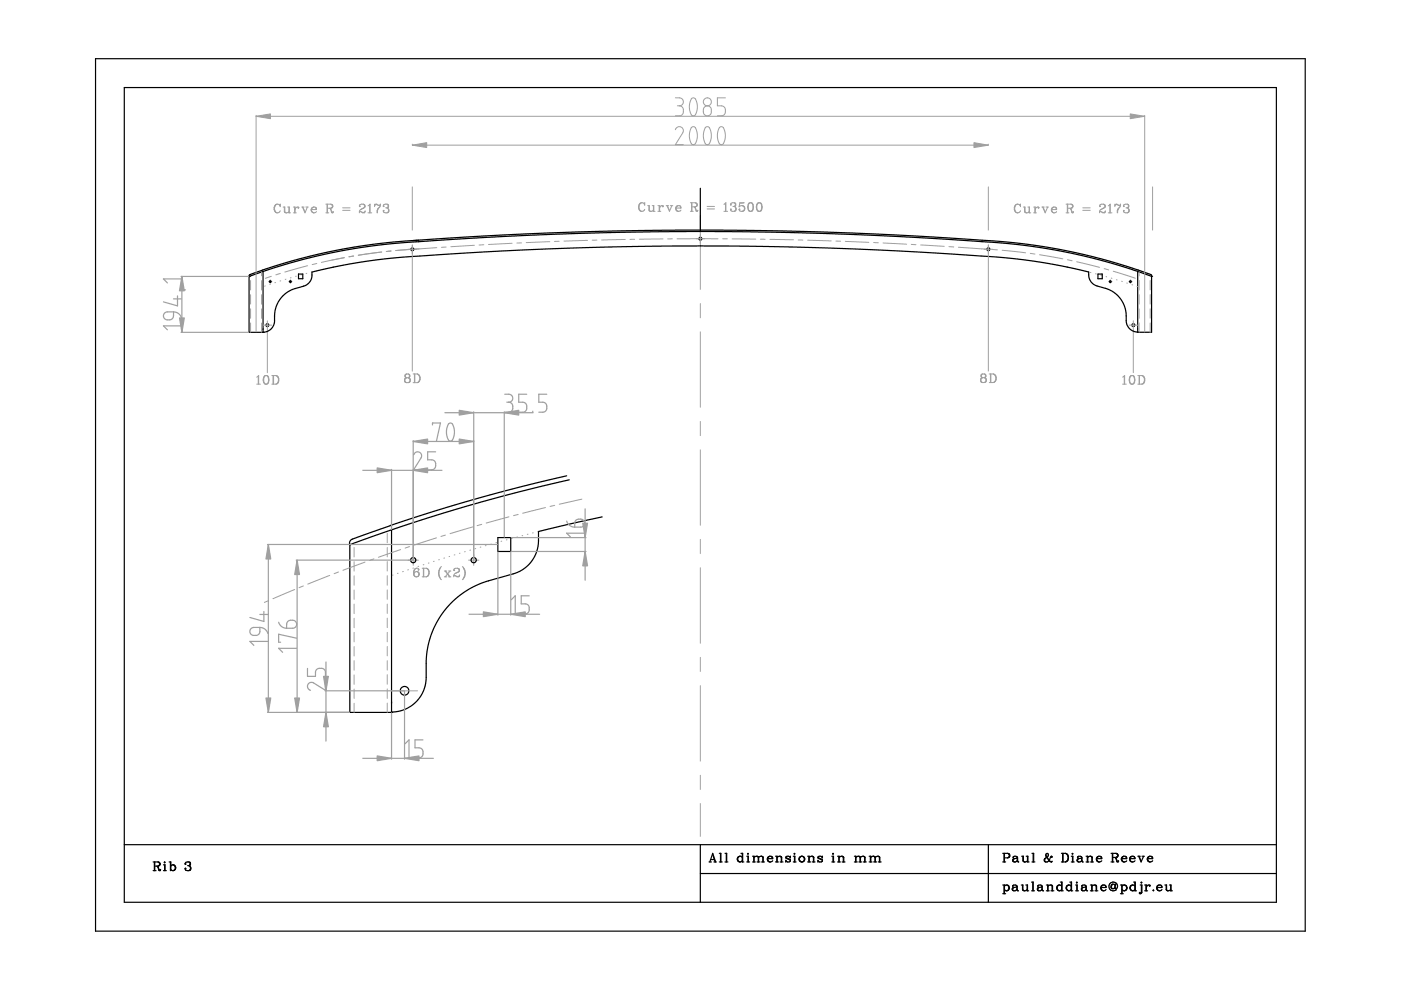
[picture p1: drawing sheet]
<svg xmlns="http://www.w3.org/2000/svg" width="297mm" height="210mm" viewBox="0 0 297 210" stroke-linecap="round" stroke-linejoin="round" font-family="sans-serif">
<g fill="none" stroke="#a0a0a4" stroke-width=".21">
<path d="M54.3 24.7h188.4M54.3 24.5v45.9M87.4 30.8h122.1M87.4 30.6v.1M87.4 39.6v9.2M143.2 27.5l.3-.4 .4-.2h.4l.5 .4v.8l-1.6 2.6h1.7M143.2 20.7l1.1 .1 .5 .3 .1 .4-.1 .6-.8 .3M143.6 22.4h.4M144 22.4l.6 .2 .2 .4v1.1l-.5 .4-1.1 .1M146.6 27.1l.3-.2 .4 .1 .5 1.3-.1 1.5-.3 .7-.3 .2-.5-.2-.4-1.1v-1.1zM146.6 21l.3-.3 .5 .2 .4 1.1v1.4l-.3 .8-.3 .4-.6-.2-.4-1.1v-1.1zM149.3 22.8l.7-.4 .7 .4 .1 1.1-.3 .5-.7 .2-.5-.4-.2-.5z"/>
<path d="M149.6 27l.5-.1 .3 .2 .4 1.1-.1 1.6-.3 .7-.3 .2-.6-.2-.3-1.2v-1.1zM152.5 27.1l.3-.2h.4l.6 1.3-.2 1.6-.2 .7-.4 .2-.4-.1-.1-.2-.4-1.1v-1.1zM153.8 20.7h-1.7v1.7l1.1 .1 .4 .3 .2 .4v.8l-.4 .4-1.3 .2M209.5 30.6v.1M209.5 39.6v9.2M242.7 24.5v45.9M244.4 39.6v9.2M53.1 59.5v2M55.5 57.7v.8M55.5 59.5v2M56.9 59.7h.8M57.3 59.3v.8"/>
<path d="M57.5 58.6l-1.2 .4M58.4 59.9h-.1M58.7 43.3l.6 .3M58.7 43.3a.98 .98 0 0 0-.6 .9 .98 .98 0 0 0 .6 .9M58.7 43.3a1.06 1.06 0 0 0 0 1.8M59.4 43.3v.5zM59.4 44.7a.6 .6 0 0 1-.7 .4M59.4 58l-.9 .3M59.5 59.5l-.1 .1M60 43.9h.4v1l.2 .2M60.3 43.9v1l.3 .2M60.6 59.2h-.1"/>
<path d="M61 43.9h.3v1.2M61.2 59.7h.7M61.3 44.9l-.7 .2M61.3 43.9v1.2h.3M61.6 59.3v.8M61.7 58.9h-.1M62.2 45.1h.6M62.2 43.9h.4v1.2M62.5 43.9v1.2M62.8 58.6h-.1M63.3 44v.2l.1-.2a.5 .5 0 0 0-.6 0 .5 .5 0 0 0-.2 .4M63.9 58.3h-.1"/>
<path d="M64 43.9h.5M64.1 43.9l.6 1.2 .5-1.2M64.2 43.9l.5 1M64.8 43.9h.6M65 58h-.1M65.2 56.3l-4.8 1.4M66 44.4l.1 .5 .4 .2M66.1 57.7h-.1M66.5 43.9l.4 .1M66.5 43.9a.62 .62 0 0 0-.6 .6 .62 .62 0 0 0 .6 .6M66.5 43.9l-.5 .5M66.9 44l.2 .4h-1.1"/>
<path d="M66.9 44l.1 .4M67.1 44.9l-.6 .2M67.2 55.9l-1 .2M69.1 43.3h1M69.1 45.1h.6M69.3 43.3v1.8M69.4 43.3v1.8M69.4 44.2h.7M69.9 44.2h.1M70 44.2l.3 .8 .3 .1 .1-.2M70 44.2l.5 .8 .2-.1M70.1 43.3l.3 .1 .2 .2-.1 .4-.4 .2"/>
<path d="M70.1 43.3l.4 .3-.1 .4-.3 .2M70.7 44.9h.1M72.6 44.1h1.6M72.6 44.6h1.6M73 54.6l-2.7 .6M73 54.6l-4.9 1M75 54.3l-1 .2M75 54.3l-1 .1M76.5 44.9l.4 .2h.3l.2-.2M76.5 44.9l.4 .1 .5-.1M76.5 44.9h-.3M76.6 44.3a.64 .64 0 0 0-.4 .8"/>
<path d="M77 43.3l-.6 .1-.2 .2 .1 .2v-.2M77 43.3l.3 .2 .1 .3-.8 .5M77 43.3l.2 .2 .1 .3-.7 .5M77.4 44.7v.2M78 45.1h.8M78 43.6l.5-.3v1.8M78.4 43.4v1.7M79.4 43.3v.5M79.5 43.5l.4-.2 .4 .3M79.5 43.5l-.1 .1M79.5 43.5l.4-.1 .4 .2M80.3 43.6h.2l.1-.3v.5"/>
<path d="M80.6 43.8a1.46 1.46 0 0 0-.6 1.3M80.6 43.8a1.3 1.3 0 0 0-.7 1.3M80.9 53.4l-5 .7M80.9 53.4l-4.9 .7M81.3 44.8v-.2v.2l.1 .2 .6 .1M81.8 44.1h.2M82 43.3l-.6 .1-.1 .2v.2v-.2M82 43.3l.4 .3-.1 .4-.3 .1M82 43.3a.44 .44 0 0 1 .2 .7l-.2 .1M82 44.1l.2 .1a.52 .52 0 0 1 .3 .5 .52 .52 0 0 1-.5 .4M82.3 44.2l.1 .6-.4 .3M82.9 53.2l-1 .1"/>
<path d="M83.9 53.1l4.9-.3zM86.5 52.9h1.8M87.4 51.9v26.8M92.6 52.5l-3.7 .3M94.6 52.4l-1 .1M100.6 52l-5 .3M102.6 51.9h-1M108.6 51.6l-5 .2M110.6 51.5h-1M116.6 51.2l-5 .2M118.6 51.2h-1M124.6 51l-5 .1"/>
<path d="M126.6 50.9h-1M132.6 50.8l-5 .1M134.6 50.7l-1 .1M136 43l.6 .2M136 43a.98 .98 0 0 0-.6 .9 .98 .98 0 0 0 .6 .9M136 43a1.05 1.05 0 0 0 0 1.8M136.7 43v.5zM136.7 44.4l-.3 .3-.4 .1M137.3 43.6h.4v1l.2 .2M137.6 43.6v1l.3 .2M138.3 43.6h.3v1.2M138.5 44.6l-.6 .2"/>
<path d="M138.5 43.6v1.2h.4M139.5 44.8h.6M139.5 43.6h.3v1.2M139.8 43.6v1.2M140.5 43.7v.2l.1-.2a.5 .5 0 0 0-.5 0 .5 .5 0 0 0-.3 .4M140.6 50.7h-5M141.2 43.6h.6M141.4 43.6l.5 1.2 .6-1.2M141.5 43.6l.4 1M142.1 43.6h.5M142.6 50.6l-1 .1M143.3 44.1l.1 .5 .4 .2"/>
<path d="M143.6 50.6h8.6M143.8 43.6l.4 .1M143.8 43.6a.61 .61 0 0 0-.6 .6 .61 .61 0 0 0 .6 .6M143.8 43.6l-.5 .5M144.2 43.7l.2 .4h-1.1M144.2 43.7l.1 .4M144.4 44.6l-.6 .2M146.4 43h1M146.4 44.8h.6M146.6 43v1.8M146.7 43v1.8M146.7 43.9h.7"/>
<path d="M147.2 43.9h.1M147.3 43.9l.3 .8 .2 .1 .1-.2M147.3 43.9l.4 .7h.2M147.4 43l.4 .3v.4l-.4 .2M147.4 43l.4 .3-.1 .4-.3 .2M147.6 50.6h1.8M147.9 44.6h.1M148.5 45.7v15.7M149.9 43.8h1.6M149.9 44.3h1.6M153.2 50.6h1M153.5 44.8h.8"/>
<path d="M153.5 43.3l.4-.3v1.8M153.8 43.1v1.7M155 44.5v-.2l-.1 .2 .1 .2 .7 .1M155.2 50.7h5M155.4 43.8h.3M155.7 43l-.7 .1-.1 .2 .1 .2v-.2M155.7 43l.3 .2-.1 .5-.2 .1M155.7 43l.1 .1a.44 .44 0 0 1-.1 .7M155.7 43.8l.1 .1a.5 .5 0 0 1 .3 .5 .5 .5 0 0 1-.4 .4M155.9 43.9l.1 .6-.3 .3M156.8 44.5v-.2l-.1 .2a.53 .53 0 0 0 .7 .3M156.9 43.1l.9-.1h-.9l-.2 .9 .7-.3"/>
<path d="M157.4 43.6a.61 .61 0 0 1 .5 .6 .61 .61 0 0 1-.5 .6M157.4 43.6a.63 .63 0 0 1 .4 .6 .63 .63 0 0 1-.4 .6M159 43h.2M159 44.8h.2M159 43a1.06 1.06 0 0 0 0 1.8M159 43a1.18 1.18 0 0 0 0 1.8M159.2 43a1.06 1.06 0 0 1 0 1.8M159.2 43a1.18 1.18 0 0 1 0 1.8M160.9 43h.2M160.9 44.8h.2M160.9 43a1.04 1.04 0 0 0 0 1.8M160.9 43a1.14 1.14 0 0 0 0 1.8"/>
<path d="M161.1 43a1.04 1.04 0 0 1 0 1.8M161.1 43a1.14 1.14 0 0 1 0 1.8M161.2 50.7h1M163.2 50.8h5M169.2 50.9h1M171.2 50.9l5 .2M177.2 51.1l1 .1M179.2 51.2l5 .2M185.2 51.4l1 .1M187.2 51.5l5 .3M193.2 51.8l1 .1M195.2 51.9l5 .3"/>
<path d="M201.2 52.3l1 .1M203.2 52.4l4.9 .4M208.2 52.8h1.3M208.6 52.9h1.9M209.5 51.9v26.8M210.5 52.9l1 .1M212.5 53.1l4.9 .5M215.7 43.3l.6 .3M215.7 43.3a.98 .98 0 0 0-.7 .9 .98 .98 0 0 0 .7 .9M215.7 43.3a1.04 1.04 0 0 0 0 1.8M216.4 44.7l-.3 .3-.4 .1M216.4 43.3v.5z"/>
<path d="M217 43.9h.3v1l.3 .2M217.2 43.9v1l.4 .2M217.9 43.9h.4v1.2M218.2 44.9l-.6 .2M218.2 43.9v1.2h.3M218.4 53.7l1 .2M219.2 45.1h.6M219.2 43.9h.3v1.2M219.4 43.9v1.2M220.2 44v.2l.1-.2a.5 .5 0 0 0-.5 0 .5 .5 0 0 0-.3 .4M220.4 54l4.9 .9M220.9 43.9h.5"/>
<path d="M221.1 43.9l.5 1.2 .5-1.2M221.1 43.9l.5 1M221.8 43.9h.5M223 44.4l.1 .5 .3 .2M223.4 43.9l.5 .1M223.4 43.9a.62 .62 0 0 0-.5 .6 .62 .62 0 0 0 .5 .6M223.4 43.9l-.3 .3-.1 .2M223.9 44l.1 .4h-1M223.9 44v.1M223.9 44.2v.2M224 44.9l-.6 .2M226 43.3h1.1"/>
<path d="M226 45.1h.6M226.3 43.3v1.8M226.3 55.1l1 .2M226.4 44.2h.7M226.4 43.3v1.8M226.8 44.2h.2M227 44.2l.2 .8 .3 .1 .1-.2M227 44.2l.4 .8 .2-.1M227.1 43.3l.4 .3-.1 .4-.3 .2M227.1 43.3l.3 .3-.1 .4-.2 .2M227.6 44.9h.1M228.3 55.5l4.8 1.2"/>
<path d="M229.6 44.1h1.5M229.6 44.6h1.5M231.2 57.8h.1M232.3 58l.1 .1M233.4 58.3l.1 .1M233.4 44.9l.4 .2h.4l.2-.2M233.4 44.9l.4 .1 .6-.1M233.4 44.9h-.3M233.6 44.3a.63 .63 0 0 0-.5 .8M233.9 43.3l-.6 .1-.2 .2 .1 .2v-.2M233.9 43.3l.4 .2 .1 .3-.8 .5M233.9 43.3l.4 .3a.69 .69 0 0 1-.7 .7"/>
<path d="M234.1 57l1 .2M234.4 44.7v.2M234.5 58.7h.1M235 45.1h.8M235 43.6l.4-.3v1.8M235 59.7h.8M235.3 43.4v1.7M235.4 59.3v.8M235.6 59h.2M236 57.5l4.7 1.5M236.4 43.3v.5M236.5 43.5l.3-.2 .4 .3"/>
<path d="M236.5 43.5l.3-.1 .4 .2M236.5 43.5l-.1 .1M236.7 59.3l.2 .1M237.2 43.6h.2l.2-.3-.1 .5M237.5 43.8a1.62 1.62 0 0 0-.5 1.3M237.5 43.8a1.3 1.3 0 0 0-.6 1.3M237.8 59.6l.2 .1M238.3 44.8v-.2l-.1 .2 .2 .2 .6 .1M238.7 44.1h.3M239 43.3l-.6 .1-.2 .2 .1 .2v-.2M239 43.3l.3 .3-.1 .4-.2 .1M239 43.3l.2 .3v.2l-.2 .3"/>
<path d="M239 44.1l.1 .1a.51 .51 0 0 1 .3 .5 .51 .51 0 0 1-.4 .4M239.2 44.2a.57 .57 0 0 1-.2 .9M239.3 59.7h.8M239.7 59.3v.8M241.5 57.7v.8M241.5 59.5v2M243.9 59.5v2M53.1 62.5v2M53.1 65.5v2M53.1 68.5v2M54.4 80l.4-.4v1.8M54.8 79.7v1.7"/>
<path d="M55.5 62.5v2M55.5 65.5v2M55.5 68.5v2M55.8 68.9h1.8M56.2 60.6l-.1 .1M56.3 79.6a1.04 1.04 0 0 0 0 1.8M56.3 79.6h.2M56.3 79.6a1.18 1.18 0 0 0 0 1.8M56.5 79.6a1.04 1.04 0 0 1 0 1.8M56.5 79.6a1.14 1.14 0 0 1 0 1.8M56.7 68v11M57.3 60.3h-.1"/>
<path d="M57.6 79.6h.9M57.9 79.6v1.8M58 79.6v1.8M58.5 79.6a.97 .97 0 0 1 .6 .9 .97 .97 0 0 1-.6 .9M58.5 79.6a1.02 1.02 0 0 1 0 1.8M86.2 79.3l-.3 .3v.4l.3 .1M86.2 79.3h.4M86.2 79.3a.44 .44 0 0 0-.2 .7l.2 .1M86.6 79.3l.3 .3-.1 .4-.2 .1M86.6 79.3a.43 .43 0 0 1 .2 .4 .43 .43 0 0 1-.2 .4M87.6 79.3h.9M87.9 79.3v1.8"/>
<path d="M88.5 79.3a.98 .98 0 0 1 .6 .9 .98 .98 0 0 1-.6 .9M88.5 79.3a1.06 1.06 0 0 1 0 1.8M148.5 64.4v3M148.5 70.4v16M208.3 79.3h.4M208.3 79.3l-.3 .2 .1 .5 .2 .1M208.3 79.3l-.1 .1a.44 .44 0 0 0 .1 .7M208.7 79.3l.3 .2-.1 .5-.2 .1M208.7 79.3l.2 .1a.44 .44 0 0 1-.2 .7M209.7 79.3h.9M210 79.3v1.8M210.1 79.3v1.8"/>
<path d="M210.6 79.3a.97 .97 0 0 1 .6 .9 .97 .97 0 0 1-.6 .9M210.6 79.3a1.03 1.03 0 0 1 0 1.8M238 80l.4-.4v1.8M238.4 79.7v1.7M238.9 60h.1M239.4 68.9h1.8M239.9 79.6a1.06 1.06 0 0 0 0 1.8M239.9 79.6h.2M239.9 79.6a1.18 1.18 0 0 0 0 1.8M240 60.4h.1M240.1 79.6a1.06 1.06 0 0 1 0 1.8M240.1 79.6a1.18 1.18 0 0 1 0 1.8"/>
<path d="M240.3 68v11M241.1 60.7l.1 .1M241.2 79.6h.9M241.5 62.5v2M241.5 65.5v2M241.5 68.5v1.9M241.5 79.6v1.8M241.6 79.6v1.8M242.1 79.6a.97 .97 0 0 1 .6 .9 .97 .97 0 0 1-.6 .9M242.1 79.6a1.02 1.02 0 0 1 0 1.8M243.9 62.5v2M243.9 65.5v2"/>
<path d="M243.9 68.5v1.9M54.4 81.4h.8M56.3 81.4h.2M57.6 81.4h.9M86.2 80.1l-.3 .3v.6l.3 .1M86.2 80.1h.4M86.2 80.1l-.4 .3 .1 .6 .3 .1M86.2 81.1h.4M86.6 80.1l.3 .3v.4l-.3 .3M86.6 80.1l.4 .3-.1 .6-.3 .1M87.6 81.1h.9M148.5 89.4v3"/>
<path d="M148.5 95.4v16M208.3 80.1h.4M208.3 80.1l-.3 .3 .1 .5 .2 .2M208.3 80.1l-.4 .3 .1 .5 .3 .2M208.3 81.1h.4M208.7 80.1l.3 .3v.4l-.3 .3M208.7 80.1l.4 .3-.1 .5-.3 .2M209.7 81.1h.9M238 81.4h.8M239.9 81.4h.2M241.2 81.4h.9M75.1 116.1v2"/>
<path d="M75.1 119.1v2M77.4 119.2l-4.7 1.7M79.3 118.5l-1 .3M82.1 113.1v2M82.1 116.1v2M82.1 119.1v2M84.9 116.5l-4.7 1.7M86.5 118.8h2.2M86.8 115.9l-.9 .3M87.6 117.7v2.2M89.9 119.7l-.2 .1M91 119.4h-.2"/>
<path d="M92.1 119h-.2M92.5 114l-4.7 1.6M93.2 118.7h-.2M94.3 118.3h-.2M94.4 113.5l-.9 .2M95.3 118h-.1M96.4 117.6l-.1 .1M97.5 117.3h-.1M98.6 117h-.1M99.3 118.8h2.2M99.8 116.6l-.2 .1M100.2 111.7l-4.8 1.5"/>
<path d="M100.4 117.7v2.2M100.9 116.3l-.2 .1M102 116h-.2M102.1 111.2l-.9 .2M103.1 115.7h-.2M104.2 115.4h-.2M105.3 115l-.2 .1M106.4 114.7l-.2 .1M107.5 114.4l-.1 .1M107.9 109.6l-4.8 1.3M108.6 114.1l-.1 .1M109.7 113.8l-.1 .1"/>
<path d="M109.9 109.1l-1 .2M110.8 113.6h-.1M112 113.3h-.2M113.1 113h-.2M114.2 112.7h-.2M115.7 107.6l-4.9 1.2M117.6 107.1l-1 .3M123.4 105.8l-4.8 1.1M148.5 114.4v3M57 127.3l-1 .4M62.5 125l-4.6 1.9M64.3 124.2l-.9 .4"/>
<path d="M69.9 122l-4.6 1.8M71.8 121.3l-1 .3M75.1 122.1v2M75.1 125.1v2M75.1 128.1v2M75.1 131.1v2M75.1 134.1v2M75.1 137.1v2M82.1 122.1v2M82.1 125.1v2M82.1 128.1v2M82.1 131.1v2"/>
<path d="M82.1 134.1v2M82.1 137.1v2M83.3 121.9l-.1 .1M84.4 121.5l-.1 .1M85.5 121.2h-.1M86.6 120.8h-.2M87.7 120.4l-.2 .1M88.2 122.3h.2M88.3 120.5l.4 .1v.3v-.2M88.3 120.5a1 1 0 0 0-.6 .9 1 1 0 0 0 .5 .9M88.3 120.5a1.11 1.11 0 0 0-.1 1.8M88.4 121.2l.2 .1a.57 .57 0 0 1 .2 .5 .57 .57 0 0 1-.4 .5"/>
<path d="M88.4 121.2a.56 .56 0 0 1 .5 .5 .56 .56 0 0 1-.5 .6M88.4 121.2a.55 .55 0 0 0-.6 .5M88.8 120.1h-.2M89.5 120.5h.9M89.5 122.3h.9M89.8 120.5v1.8M89.9 120.5v1.8M90.4 120.5a.97 .97 0 0 1 .6 .9 .97 .97 0 0 1-.6 .9M90.4 120.5a1.03 1.03 0 0 1 0 1.8M93.4 120.3l-.2 .3a1.93 1.93 0 0 0 .2 2.1M93.4 122.7l.2 .2M93.4 120.3l-.3 1 .3 1.4"/>
<path d="M93.6 120.1l-.2 .2M94.2 122.3h.5M94.2 121.1h.5M94.4 121.1l.9 1.2M94.5 121.1l.9 1.2M95.1 122.3h.5M95.1 121.1h.5M95.4 121.1l-1 1.2M96.5 122l.4 .3h.4l.1-.3M96.5 122l-.3 .1M96.5 122l.4 .2 .5-.2M97 120.5a.6 .6 0 0 0-.8 .3l.1 .2v-.2"/>
<path d="M97 120.5l.3 .3v.4a1.2 1.2 0 0 0-1.1 1.1M97 120.5l.3 .1 .1 .4-.1 .2-.7 .3M97.4 121.9v.1M98 120.1l.2 .2M98.2 120.3l.2 .3a1.84 1.84 0 0 1-.2 2.1M98.2 122.7l-.2 .2M98.2 120.3l.4 1-.4 1.4M148.5 120.4v16M148.5 139.4v3M75.1 140.1v2M75.1 143.1v2M75.1 146.1v2"/>
<path d="M75.1 149.1v1.9M82.1 140.1v2M82.1 143.1v2M82.1 146.1v2M82.1 149.1v1.9M83 146.5h5.5M148.5 145.4v16M148.5 164.4v3M148.5 170.4v6.9"/>
<circle cx="150" cy="21.6" r=".84"/>
</g>
<g fill="#a0a0a4" stroke="#a0a0a4" stroke-width=".21">
<path d="M87.4 30.8l3.1-.6v1.1z"/>
<path d="M206.5 30.2l3 .6-3 .5z"/>
<path d="M239.6 24.2l3.1 .5-3.1 .5z"/>
<path d="M54.3 24.7l3-.5v1z"/>
</g>
<g fill="none" stroke="#000" stroke-width=".25">
<path d="M20.3 12.4h256.4v185h-256.4zM26.4 18.6h244.2v172.7h-244.2zM148.5 39.9v8.9M52.8 58.6h.1M52.8 58.6v11.9h3M55.7 57.3l-2.7 .9-.2 .4M55.8 57.6l6.3-2 7-1.8 7.4-1.3 6.7-.9 15.7-1 15-.8 15.7-.5 15.9-.2 16.6 .1 16.8 .4 16.7 .8 17.1 1.1 7.2 .9 7.2 1.3 7.3 1.7 6.8 2.2M55.8 57.6l-3 1M55.8 57.6v12.9M63.3 58.1h.9v1h-.9zM88.2 51.2h.1M88.7 50.9l-8.4 .7-8 1.3-9.3 2.1-7.3 2.3"/>
<path d="M88.9 54.3l-5.5 .4-6 .7-5.8 1.1-5.5 1.2-.1 1.5-.7 1-.7 .4-3 1-1 .6-.9 .9-.7 .9-.5 1.3-.3 1.2v1.8l-.3 .8-.6 .8-.7 .4-.8 .1M89 54.3l14.1-.9 15.3-.7 14.5-.4 15.1-.2 15 .2 16.3 .4 14.2 .7 14.5 .9M148.5 48.8l16.5 .1 16.9 .5 17.5 .9 15.6 1.2 8 1.1 8.1 1.7 8.8 2.5 4 1.4 .2 .1 .1 .3M148.5 48.8l-14.5 .1-15.3 .4-14.7 .7-16.6 1M208.1 54.3l5.1 .4 6 .7 5.8 1 5.8 1.3 .2 1.5 .8 1.1 3.7 1.3 1.2 .8 .7 .8 .8 1.1 .3 1 .3 1.2v1.8l.2 .8 .8 .9 .7 .3 .7 .1M232.8 58.1h.9v1h-.9zM241.2 57.6l3 1M241.2 57.6v12.8h3v-11.8M244.2 58.6h.1M55.8 70.5h.1M241.2 70.4h.1M74.1 115.4h.1"/>
<path d="M74.2 115.5h.1M82.7 111.5l-8 2.8-.6 .6 .1 .6M83 112.3l-8.8 3.2M83 112.3v38.7h-8.8v-35.5M105.6 114h2.7v2.9h-2.7zM120.1 100.9l-8.8 2.1-10.7 2.9-9.3 2.7-8.6 2.8M120.7 101.7l-10.2 2.5-9.5 2.5-9.6 2.9-8.4 2.7M127.7 109.6l-13.5 3.1-.1 2.7-.4 1.7-.9 1.9-1.2 1.2-1.4 .9-.9 .4-6 1.7-2.3 .9-2.3 1.3-2.3 1.8-1.6 1.6-1.6 2.1-1 1.8-1 2.3-.8 3.8-.1 6.1-.8 2.1-1 1.5-1.4 1.2-1.9 .9-2.2 .4M83 151h.1M26.4 179.1h244.2M148.5 179.1v12.2M209.5 179.1v12.2"/>
<path d="M32.5 182.8h1M32.5 184.6h.6M32.7 182.8v1.8M32.8 182.8v1.8M32.8 183.6h.7M33.3 183.6l.1 .1M33.4 183.7l.3 .8 .3 .1v-.2M33.4 183.7l.4 .7h.2M33.5 182.8l.5 .3-.1 .4-.4 .1M33.5 182.8l.4 .3-.4 .5M34 184.3v.1M34.6 184.6h.7"/>
<path d="M34.6 183.4h.4v1.2M34.8 182.8h.2zM34.9 183.4v1.2M35.9 182.8h.3v1.8M36.1 182.8v1.8M36.2 184.3l.5 .3M36.7 183.4l-.5 .2M36.7 183.4a.62 .62 0 0 1 .6 .6 .62 .62 0 0 1-.6 .6M36.7 183.4l.2 .1a.66 .66 0 0 1-.2 1.1M39.3 184.2v-.1l-.1 .1 .2 .3 .6 .1M39.8 183.5h.2M40 182.8h-.6l-.2 .3 .1 .2v-.2"/>
<path d="M40 182.8l.4 .2-.1 .5h-.3M40 182.8l.3 .2v.3l-.3 .2M40 183.5l.2 .1a.5 .5 0 0 1 .3 .6 .5 .5 0 0 1-.5 .4M40.3 183.7a.56 .56 0 0 1-.3 .9M148.5 185.2h122.1M150.3 182.8h.5M150.5 182.8l.6-1.9 .6 1.9M150.7 182.2h.7M151.1 181.2l.5 1.6M151.4 182.8h.5M152.5 182.8h.6M152.5 180.9h.3v1.9"/>
<path d="M152.8 180.9v1.9M153.7 182.8h.6M153.7 180.9h.4v1.9M154 180.9v1.9M156.8 181.5l.6 .3M156.8 181.5a.61 .61 0 0 0-.5 .6 .61 .61 0 0 0 .5 .7M156.8 181.5a.63 .63 0 0 0-.4 .6 .63 .63 0 0 0 .4 .7M157.1 180.9h.4v1.9M157.4 182.5l-.6 .3M157.4 180.9v1.9h.3M158.3 182.8h.6M158.3 181.5h.4v1.3"/>
<path d="M158.5 181h.2zM158.6 181.5v1.3M159.6 182.8h.5M159.6 181.5h.3v1.3M159.8 181.5v1.3M160.5 182.8h.6M160.5 181.5l-.6 .3M160.5 181.5l.3 .3M160.5 181.5l.3 .3v1M160.8 181.8v1M161.5 182.8h.6M161.5 181.5l-.7 .3"/>
<path d="M161.5 181.5l.3 .3v1M161.5 181.5l.2 .3v1M162.8 182.1a.6 .6 0 0 0 .4 .7M163.2 181.5l.4 .1M163.2 181.5a.61 .61 0 0 0-.5 .6 .61 .61 0 0 0 .5 .7M163.2 181.5l-.4 .6M163.6 181.6l.2 .5h-1M163.6 181.6l.1 .5M163.8 182.5l-.6 .3M164.4 182.8h.6M164.4 181.5h.4v1.3M164.7 181.5v1.3"/>
<path d="M165.4 182.8h.6M165.4 181.5l-.6 .3M165.4 181.5l.3 .3v1M166.6 181.8l1 .5v.3l-.3 .2-.6-.2M166.6 182.4v.4zM167.5 181.7l-.6-.2-.3 .2v.2l1 .5M167.6 181.5v.4zM168.2 182.8h.6M168.2 181.5h.3v1.3M168.4 181h.1zM168.4 181.5v1.3M169.9 182.8h.2"/>
<path d="M169.9 181.5h.2M169.9 181.5a.61 .61 0 0 0-.5 .6 .61 .61 0 0 0 .5 .7M169.9 181.5l-.1 .1a.62 .62 0 0 0-.3 .6 .62 .62 0 0 0 .4 .6M170.1 181.5a.61 .61 0 0 1 .5 .6 .61 .61 0 0 1-.5 .7M170.1 181.5a.63 .63 0 0 1 .4 .6 .63 .63 0 0 1-.4 .7M171.2 182.8h.7M171.2 181.5h.4v1.3M171.5 181.5v1.3M172.2 182.8h.6M172.2 181.5l-.6 .3M172.2 181.5l.4 .3v1M172.2 181.5l.3 .3v1"/>
<path d="M173.4 181.8l1 .5v.3l-.3 .2-.6-.2M173.4 182.4v.4zM174.3 181.7l-.6-.2-.3 .4 1 .5M174.4 181.5v.4zM176.4 182.8h.6M176.4 181.5h.3v1.3M176.5 181h.2zM176.6 181.5v1.3M177.6 182.8h.6M177.6 181.5h.3v1.3M177.8 181.5v1.3M178.5 182.8h.7"/>
<path d="M178.5 181.5l-.6 .3M178.5 181.5l.4 .3v1M178.5 181.5l.3 .3v1M181.1 182.8h.7M181.1 181.5h.4v1.3M181.4 181.5v1.3M182.1 182.8h.6M182.1 181.5l-.6 .3M182.1 181.5l.3 .3M182.1 181.5l.3 .3v1M182.4 181.8v1M183 182.8h.7"/>
<path d="M183 181.5l-.6 .3M183 181.5l.4 .3v1M183 181.5l.3 .3v1M184.3 182.8h.6M184.3 181.5h.3v1.3M184.5 181.5v1.3M185.2 182.8h.6M185.2 181.5l-.6 .3M185.2 181.5l.4 .3M185.2 181.5l.3 .3v1M185.6 181.8v1M186.2 182.8h.6"/>
<path d="M186.2 181.5l-.6 .3M186.2 181.5l.3 .3v1M212.6 182.8h.6M212.6 180.9h1.1M212.6 187.6h.4v1.9M212.6 189.5h.6M212.9 180.9v1.9M212.9 187.6v1.9M213 180.9v1.9M213 181.9h.7M213 188.6l.5 .3M213.5 187.6a.62 .62 0 0 1 .5 .7 .62 .62 0 0 1-.5 .6"/>
<path d="M213.5 187.6l-.5 .3M213.5 187.6l.2 .1a.66 .66 0 0 1-.2 1.2M213.7 180.9a.48 .48 0 0 1 .4 .5 .48 .48 0 0 1-.4 .5M213.7 180.9l.3 .4-.1 .4-.2 .2M214.8 187.8l-.1 .1 .3-.3 .6 .2M214.9 181.7l-.1 .1 .3-.3 .6 .2M215 188.2l-.3 .2 .3 .5M215 188.2l-.4 .2 .1 .4 .3 .1M215.1 182.1a.36 .36 0 0 0-.3 .3 .36 .36 0 0 0 .3 .4M215.1 182.1l-.4 .2 .1 .4 .3 .1M215.6 187.8l.2 1.1M215.6 188.6l-.6 .3"/>
<path d="M215.6 187.8v.8M215.6 188.6l.2 .3M215.6 188l-.6 .2M215.7 182.5l-.6 .3M215.7 181.7l.2 1.1M215.7 181.7v.8M215.7 182.5l.2 .3M215.7 181.9l-.6 .2M215.8 188.9h.1M215.9 182.8h.1M216.5 187.6h.4v1l.2 .3M216.6 181.5h.4v1l.2 .3"/>
<path d="M216.8 187.6v1l.3 .3M216.9 181.5v1l.3 .3M217.5 187.6h.3v1.3M217.6 181.5h.3v1.3M217.8 188.6l-.7 .3M217.8 187.6v1.3h.3M217.8 182.5l-.6 .3M217.8 181.5v1.3h.4M218.7 187h.4v1.9M218.7 188.9h.6M218.8 182.8h.6M218.8 180.9h.4v1.9"/>
<path d="M219 187v1.9M219.1 180.9v1.9M220.1 187.8l-.1 .1 .3-.3 .6 .2M220.3 188.2a.36 .36 0 0 0-.3 .3 .36 .36 0 0 0 .3 .4M220.3 188.2l-.4 .2 .1 .4 .3 .1M220.9 188.6l-.3 .3h-.3M220.9 187.8l.2 1.1M220.9 187.8v.8M220.9 188.6l.2 .3M220.9 188l-.6 .2M221.1 188.9h.2M221.7 181.4l.1-.4 .2-.1a.37 .37 0 0 1 .2 .6l-.8 .7 .1 .5 .2 .1"/>
<path d="M221.7 181.4l.1 .2a1.83 1.83 0 0 0 1.1 1.2M221.7 181.9a.49 .49 0 0 0 0 .9M221.7 181.4l.8 1.1 .4 .3M221.8 187.6h.4v1.3M221.8 188.9h.7M222.1 187.6v1.3M222.8 187.6l-.6 .3M222.8 188.9h.6M222.8 187.6l.4 .3v1M222.8 187.6l.3 .3v1M223 181.6v.2l.1-.2h-.3l-.3 .6a.72 .72 0 0 1-.8 .6M223.1 182.6l-.2 .2"/>
<path d="M224.6 187.6l.5 .3M224.6 187.6a.62 .62 0 0 0-.6 .7 .62 .62 0 0 0 .6 .6M224.6 187.6l-.2 .1a.66 .66 0 0 0 .2 1.2M224.8 187h.4v1.9M225 182.8h.9M225 180.9h.9M225.1 188.6l-.5 .3M225.1 187v1.9h.3M225.3 180.9v1.9M225.4 180.9v1.9M225.9 180.9a.97 .97 0 0 1 .6 .9 .97 .97 0 0 1-.6 1M225.9 180.9a1.03 1.03 0 0 1 0 1.9"/>
<path d="M226.6 187.6l.5 .3M226.6 187.6a.62 .62 0 0 0-.6 .7 .62 .62 0 0 0 .6 .6M226.6 187.6a.64 .64 0 0 0-.5 .7 .64 .64 0 0 0 .5 .6M226.8 187h.4v1.9M227.1 188.6l-.5 .3M227.1 187v1.9h.3M227.1 182.8h.7M227.1 181.5h.4v1.3M227.4 180.9v.2zM227.4 181.5v1.3M228 187.6h.4v1.3M228 188.9h.7"/>
<path d="M228.2 187.1h.2zM228.3 187.6v1.3M228.5 181.7v.1l.2-.3 .6 .2M228.7 182.1a.36 .36 0 0 0-.3 .3 .36 .36 0 0 0 .3 .4M228.7 182.1l-.4 .2 .2 .4 .2 .1M229.3 182.5l-.6 .3M229.3 182.5l.3 .3M229.3 181.7l.3 1.1M229.3 181.7v.8M229.3 181.9l-.6 .2M229.4 187.8v.1l.2-.3 .6 .2M229.6 182.8h.1"/>
<path d="M229.6 188.2l-.3 .2 .1 .4 .2 .1M229.6 188.2a.36 .36 0 0 0-.3 .3 .36 .36 0 0 0 .3 .4M230.2 188.6l-.3 .3h-.3M230.2 187.8l.3 1.1M230.2 187.8v.8M230.2 188.6l.3 .3M230.2 188l-.6 .2M230.3 182.8h.6M230.3 181.5h.3v1.3M230.5 188.9h.1M230.5 181.5v1.3M231.2 187.6h.3v1.3"/>
<path d="M231.2 188.9h.6M231.2 182.8h.6M231.2 181.5l-.6 .3M231.2 181.5l.4 .3v1M231.2 181.5l.3 .3v1M231.5 187.6v1.3M232.2 187.6l.2 .3v1M232.2 187.6l-.7 .3M232.2 188.9h.6M232.2 187.6l.3 .3v1M232.5 182.1a.6 .6 0 0 0 .5 .7M233 181.5l.4 .1"/>
<path d="M233 181.5a.61 .61 0 0 0-.6 .6 .61 .61 0 0 0 .6 .7M233 181.5l-.5 .6M233.4 181.6l.2 .5h-1.1M233.4 181.6l.1 .5M233.5 188.2l.1 .4 .3 .3M233.6 182.5l-.6 .3M233.9 187.6l-.4 .6M233.9 187.6l.4 .1M233.9 187.6a.62 .62 0 0 0-.5 .7 .62 .62 0 0 0 .5 .6M234.3 187.7l.2 .5h-1M234.3 187.7l.1 .5M234.5 188.6l-.6 .3"/>
<path d="M235.6 182.8h.6M235.6 180.9h1M235.8 180.9v1.9M235.9 187.5l.4 .1 .1 .1M235.9 187.5a.52 .52 0 0 0-.4 .4 .52 .52 0 0 0 .3 .5M235.9 187.5a.64 .64 0 0 0-.1 .9M235.9 181.8h.7M235.9 180.9v1.9M236.3 188.2l-.2 .2h-.3M236.3 188.2l.2 .2M236.4 181.8l.1 .1M236.4 187.5l-.1 .7"/>
<path d="M236.5 188.4a.73 .73 0 0 0 .4-.8 .73 .73 0 0 0-.7-.6 .92 .92 0 0 0-1 1.2 .92 .92 0 0 0 1.5 .4M236.5 187.5v.9M236.5 181.9l.3 .8 .3 .1 .1-.2M236.5 181.9l.4 .7h.3M236.6 180.9l.5 .4-.1 .3-.4 .2M236.6 180.9l.4 .4-.1 .3-.3 .2M237.2 182.5v.1M237.6 187.6h.3v1.9M237.6 189.5h.6M237.8 187.6v1.9M237.8 182.1l.1 .4 .4 .3M237.9 188.6l.5 .3"/>
<path d="M238.3 181.5l.4 .1M238.3 181.5l-.5 .6M238.3 181.5a.61 .61 0 0 0-.6 .6 .61 .61 0 0 0 .6 .7M238.4 187.6l-.5 .3M238.4 187.6a.62 .62 0 0 1 .6 .7 .62 .62 0 0 1-.6 .6M238.4 187.6a.64 .64 0 0 1 .5 .7 .64 .64 0 0 1-.5 .6M238.7 181.6l.2 .5h-1.1M238.7 181.6l.1 .5M238.9 182.5l-.6 .3M239.6 182.1a.6 .6 0 0 0 .4 .7M240 181.5l.5 .1M240 181.5a.61 .61 0 0 0-.5 .6 .61 .61 0 0 0 .5 .7"/>
<path d="M240 181.5l-.4 .6M240.1 187.6a.62 .62 0 0 0-.5 .7 .62 .62 0 0 0 .5 .6M240.1 187.6l.5 .3M240.1 187.6a.64 .64 0 0 0-.5 .7 .64 .64 0 0 0 .5 .6M240.3 187h.4v1.9M240.5 181.6l.1 .5h-1M240.5 181.6v.5M240.6 188.6l-.5 .3M240.6 187v1.9h.4M240.6 182.5l-.6 .3M241.2 181.5h.6M241.4 181.5l.5 1.3 .6-1.3"/>
<path d="M241.5 181.5l.4 1.1M241.7 189.4v-.2l-.1 .2 .2 .1M241.7 187.6h.4v1.6l-.3 .3M241.9 187.1h.2zM242 187.6v1.6l-.2 .3M242.1 181.5h.5M242.7 187.6h.4v1.3M242.7 188.9h.6M243 187.6v1.3M243.3 182.1a.6 .6 0 0 0 .5 .7M243.8 187.7v.2v-.2a.5 .5 0 0 0-.5 0 .5 .5 0 0 0-.2 .5M243.8 181.5l.4 .1"/>
<path d="M243.8 181.5a.61 .61 0 0 0-.6 .6 .61 .61 0 0 0 .6 .7M243.8 181.5l-.5 .6M244.2 181.6l.2 .5h-1.1M244.2 181.6l.1 .5M244.4 182.5l-.6 .3M244.5 188.7v.2zM245.3 188.2l.1 .4 .4 .3M245.8 187.6a.62 .62 0 0 0-.6 .7 .62 .62 0 0 0 .6 .6M245.8 187.6l.4 .1M245.8 187.6l-.4 .3-.1 .3M246.2 187.7l.2 .5h-1.1M246.2 187.7l.1 .5"/>
<path d="M246.4 188.6l-.6 .3M247 187.6h.3v1l.3 .3M247.2 187.6v1l.4 .3M247.9 187.6h.4v1.3M248.2 188.6l-.6 .3M248.2 187.6v1.3h.4"/>
<circle cx="57.3" cy="59.7" r=".18"/>
<circle cx="61.6" cy="59.7" r=".19"/>
<circle cx="87.4" cy="52.9" r=".31"/>
<circle cx="148.5" cy="50.6" r=".31"/>
<circle cx="209.6" cy="52.8" r=".31"/>
<circle cx="235.4" cy="59.7" r=".18"/>
<circle cx="239.7" cy="59.7" r=".18"/>
<circle cx="56.7" cy="68.9" r=".31"/>
<circle cx="240.3" cy="68.9" r=".31"/>
<circle cx="87.6" cy="118.8" r=".55"/>
<circle cx="100.4" cy="118.8" r=".55"/>
<circle cx="85.8" cy="146.5" r=".91"/>
</g>
<g fill="none" stroke="#a0a0a4" stroke-width=".25">
<path d="M38.4 58.6h14.3M38.5 59.1h-3.9l.9 .9M38.6 58.6v11.9M34.8 66.4l.6-.3h1.4l-.1 1.2-.5 .5h-.9l-.6-.6zM36.8 66.1l1 .3 .7 1M36.8 63.4h1.7M37.6 62.7v2.2l-3-.9M38.4 70.5h14.3M38.5 69.1h-3.9l.9 .8M38.5 61.3l.8 .2M76.9 99.7h16.8M83 99.5v12.7"/>
<path d="M87.6 93.4v25.3M87.6 93.6h12.8M87.7 96.4l.3-.4 .4-.2 .6 .1 .3 .4v.7l-1.6 2.6h1.7M91.7 90.1v-.4h1.7l-.9 3.8M92.4 95.8h-1.7v1.7l1.2 .1 .5 .7-.1 .7-.3 .4-.3 .2h-1M94.3 87.5h18.7M95.1 89.8l.4-.1 .4 .2 .4 1.3-.1 1.5-.3 .6-.3 .2-.5-.2-.4-1.4v-1.1zM100.4 87.3v31.4M106.9 87.3v26.6M107 83.6h1.2l.4 .5v.8l-.7 .4M107.4 85.3h.5M107.9 85.3l.4 .1 .4 .4-.1 1.1-.4 .5h-1.2"/>
<path d="M111.7 83.6h-1.7v1.7l1.2 .1 .5 .6v.7l-.3 .5-.4 .2h-1M112.9 87.2v.2M115.9 83.6h-1.7v1.7l1.3 .1 .4 .6v.8l-.3 .4-.4 .2h-1M56.7 115.4h48.8M56.9 115.4v35.6M62.8 118.8h24.7M63 118.8v32.2M105.6 117v13.4M108.3 117v13.4M108.4 114h15.8M108.4 116.9h15.8M120.1 110.5l.7 .9 .5 .3 .6 .1"/>
<path d="M122 110.4l.5-.3h.9l.5 .6v.5l-.2 .3-.4 .3h-1.4v-1zM124 113.1h-3.9l.9 .8M124.1 107.9v15.1M53.2 133.3l.5-.3h1.4l-.2 1.4-.5 .3-1.1-.1-.3-.6zM55.1 133l.6 .1 .6 .4 .5 .8M55.1 130.3h1.7M55.9 129.6v2.2l-2.9-.9M56.8 136h-3.8l.8 .8M59.1 131.9l.6 .9 1.1 .4M61 131.8l.4-.3 .9 .1 .6 .5v.5l-.3 .4-.4 .2h-1.4v-1zM62.9 137.5h-3.8l.8 .8M62.9 135.3l-3.8-.8v1.7h.4"/>
<path d="M99.4 130.2h15M108.4 127.2l.8-.9v3.9M112.2 126.3h-1.7v1.7l1.2 .1 .3 .3 .2 .4v.7l-.4 .5-1.3 .2M56.7 151h17.4M65.2 141.7v1.7h1.7v-1.1l.3-.4 .4-.2h.7l.5 .3 .2 .4v1M68.9 146.5h16.8M69 144.7v1.7l-2.6-1.7h-.7l-.4 .5-.1 .4 .2 .5 .4 .3M69.1 140.4v16.7M83 151.1v9.9M85.8 146.6v14.4M85.9 157.7l.8-.8v3.8M89.7 156.9h-1.7v1.7h1.2l.5 .7v.7l-.3 .5-.4 .2h-1"/>
<path d="M76.9 160.8h15"/>
</g>
<g fill="#a0a0a4" stroke="#a0a0a4" stroke-width=".25">
<path d="M38.1 67.4h1l-.5 3.1z"/>
<path d="M38.6 58.6l.5 3.1h-1z"/>
<path d="M69.1 151l.5 3.1h-1z"/>
<path d="M68.6 143.4h1l-.5 3.1z"/>
<path d="M80 160.3l3 .5-3 .5z"/>
<path d="M85.8 160.8l3-.5v1z"/>
<path d="M80 99.2l3 .5-3 .5z"/>
<path d="M87.6 99.7l3.1-.5v1z"/>
<path d="M87.6 93.6l3.1-.5v1z"/>
<path d="M97.4 93.1l3 .5-3 .5z"/>
<path d="M97.4 87l3 .5-3 .5z"/>
<path d="M106.9 87.5l3.1-.5v1z"/>
<path d="M102.5 129.7l3.1 .5-3.1 .5z"/>
<path d="M108.3 130.2l3.1-.5v1z"/>
<path d="M123.5 110.9h1.1l-.5 3.1z"/>
<path d="M124.1 116.9l.5 3.1h-1.1z"/>
<path d="M56.4 148h1l-.5 3z"/>
<path d="M56.9 115.4l.5 3.1h-1z"/>
<path d="M62.5 148h1l-.5 3z"/>
<path d="M63 118.8l.5 3h-1z"/>
</g>
</svg>
